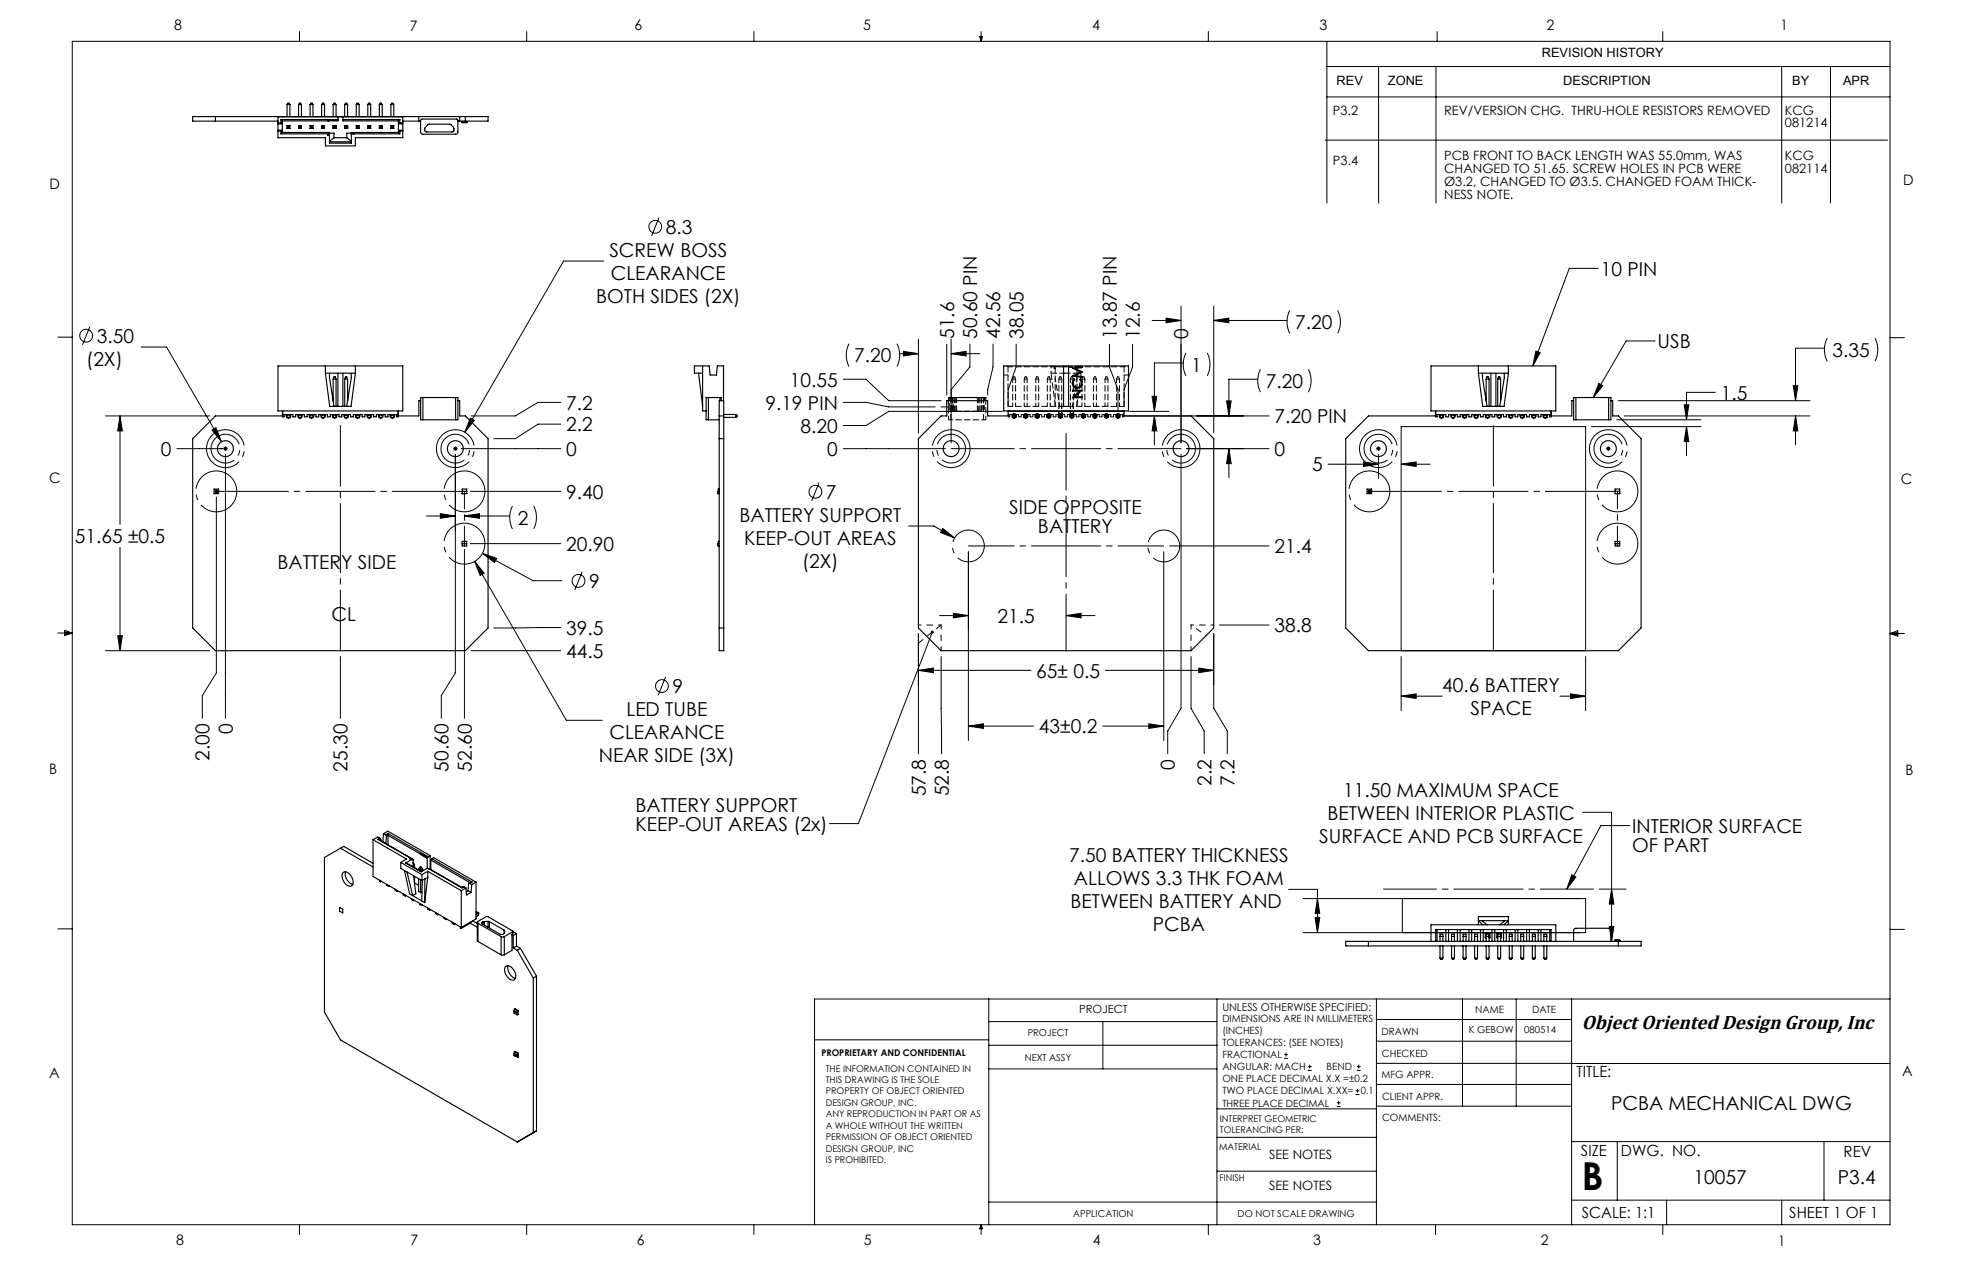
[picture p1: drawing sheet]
<svg xmlns="http://www.w3.org/2000/svg" width="432mm" height="279mm" viewBox="0 0 432 279" stroke-linecap="round" stroke-linejoin="round" font-family="sans-serif">
<defs><g id="words">
<text font-size="8.5" x="348.1" y="261.8">B</text>
<text font-size="4.4" x="348.1" y="226.4">Object Oriented Design Group, Inc</text>
<g font-size="4.2">
<text x="146.5" y="51.4">8.3</text>
<text x="134.1" y="56.5">SCREW BOSS</text>
<text x="134.4" y="61.6">CLEARANCE</text>
<text x="352.3" y="60.6">10 PIN</text>
<text x="131.2" y="66.6">BOTH SIDES (2X)</text>
<text x="21.3" y="75.4">3.50</text>
<text x="210" y="74.5" transform="rotate(-90 210 74.5)">51.6</text>
<text x="215.1" y="74.5" transform="rotate(-90 215.1 74.5)">50.60 PIN</text>
<text x="220.1" y="74.5" transform="rotate(-90 220.1 74.5)">42.56</text>
<text x="225.2" y="74.5" transform="rotate(-90 225.2 74.5)">38.05</text>
<text x="245.8" y="74.5" transform="rotate(-90 245.8 74.5)">13.87 PIN</text>
<text x="250.9" y="74.5" transform="rotate(-90 250.9 74.5)">12.6</text>
<text x="261.5" y="74.5" transform="rotate(-90 261.5 74.5)">0</text>
<text x="285" y="72.4">7.20</text>
<text x="364.8" y="76.6">USB</text>
<text x="19" y="80.5">(2X)</text>
<text x="188" y="79.7">7.20</text>
<text x="262.2" y="81.8">1</text>
<text x="403.3" y="78.5">3.35</text>
<text x="173.9" y="85">10.55</text>
<text x="278.6" y="85.4">7.20</text>
<text x="378.7" y="87.9">1.5</text>
<text x="124.6" y="94.9">2.2</text>
<text x="124.6" y="90.1">7.2</text>
<text x="168.4" y="90.1">9.19 PIN</text>
<text x="176.2" y="95.2">8.20</text>
<text x="280.5" y="93.1">7.20 PIN</text>
<text x="35.4" y="100.3">0</text>
<text x="124.6" y="100.3">0</text>
<text x="182.1" y="100.3">0</text>
<text x="280.5" y="100.3">0</text>
<text x="288.8" y="103.7">5</text>
<text x="124.6" y="109.7">9.40</text>
<text x="181.8" y="109.7">7</text>
<text x="222.1" y="113.2">SIDE OPPOSITE</text>
<text x="16.5" y="119.5">51.65 ±0.5</text>
<text x="113.9" y="115.4">2</text>
<text x="162.7" y="114.8">BATTERY SUPPORT</text>
<text x="163.8" y="119.9">KEEP-OUT AREAS</text>
<text x="228.4" y="117.3">BATTERY</text>
<text x="61.1" y="125.2">BATTERY SIDE</text>
<text x="124.6" y="121.2">20.90</text>
<text x="176.5" y="124.9">(2X)</text>
<text x="280.5" y="121.7">21.4</text>
<text x="129.6" y="129.3">9</text>
<text x="72.9" y="136.6">CL</text>
<text x="219.5" y="137">21.5</text>
<text x="124.6" y="139.7">39.5</text>
<text x="280.5" y="139.1">38.8</text>
<text x="124.6" y="144.8">44.5</text>
<text x="228.1" y="149.1">65± 0.5</text>
<text x="148" y="152.5">9</text>
<text x="317.4" y="152.2">40.6 BATTERY</text>
<text x="51.2" y="161.6" transform="rotate(-90 51.2 161.6)">0</text>
<text x="137.9" y="157.6">LED TUBE</text>
<text x="228.6" y="161.3">43±0.2</text>
<text x="323.6" y="157.3">SPACE</text>
<text x="46.1" y="167.4" transform="rotate(-90 46.1 167.4)">2.00</text>
<text x="131.8" y="167.7">NEAR SIDE (3X)</text>
<text x="134.1" y="162.6">CLEARANCE</text>
<text x="76.5" y="169.8" transform="rotate(-90 76.5 169.8)">25.30</text>
<text x="98.7" y="169.8" transform="rotate(-90 98.7 169.8)">50.60</text>
<text x="103.8" y="169.8" transform="rotate(-90 103.8 169.8)">52.60</text>
<text x="258.6" y="169.3" transform="rotate(-90 258.6 169.3)">0</text>
<text x="266.6" y="172.9" transform="rotate(-90 266.6 172.9)">2.2</text>
<text x="271.7" y="172.9" transform="rotate(-90 271.7 172.9)">7.2</text>
<text x="139.9" y="178.6">BATTERY SUPPORT</text>
<text x="203.7" y="175.2" transform="rotate(-90 203.7 175.2)">57.8</text>
<text x="208.8" y="175.2" transform="rotate(-90 208.8 175.2)">52.8</text>
<text x="295.6" y="175.3">11.50 MAXIMUM SPACE</text>
<text x="139.9" y="182.8">KEEP-OUT AREAS (2x)</text>
<text x="290.3" y="185.4">SURFACE AND PCB SURFACE</text>
<text x="292.1" y="180.3">BETWEEN INTERIOR PLASTIC</text>
<text x="359.2" y="183.3">INTERIOR SURFACE</text>
<text x="235.3" y="189.7">7.50 BATTERY THICKNESS</text>
<text x="359.2" y="187.4">OF PART</text>
<text x="236.3" y="194.7">ALLOWS 3.3 THK FOAM</text>
<text x="235.6" y="199.8">BETWEEN BATTERY AND</text>
<text x="253.7" y="204.8">PCBA</text>
<text x="354.6" y="244.3">PCBA MECHANICAL DWG</text>
<text x="372.7" y="260.4">10057</text>
<text x="404.5" y="260.4">P3.4</text>
</g>
<g font-size="3.4">
<text x="346.9" y="237">TITLE:</text>
<text x="347.9" y="254.3">SIZE</text>
<text x="356.7" y="254.4">DWG. NO.</text>
<text x="405.7" y="254.5">REV</text>
<text x="348.1" y="267.9">SCALE: 1:1</text>
<text x="393.8" y="267.9">SHEET 1 OF 1</text>
</g>
<g font-size="3.2">
<text x="38.3" y="6.7">8</text>
<text x="90.2" y="6.7">7</text>
<text x="139.7" y="6.5">6</text>
<text x="190" y="6.5">5</text>
<text x="240.4" y="6.5">4</text>
<text x="290.4" y="6.7">3</text>
<text x="340.4" y="6.5">2</text>
<text x="391.9" y="6.7">1</text>
<text x="10.9" y="41.6">D</text>
<text x="418.9" y="40.7">D</text>
<text x="10.9" y="106.3">C</text>
<text x="418.4" y="106.4">C</text>
<text x="10.8" y="170.2">B</text>
<text x="419.4" y="170.6">B</text>
<text x="10.8" y="237.2">A</text>
<text x="418.6" y="236.8">A</text>
<text x="38.8" y="273.8">8</text>
<text x="90.4" y="273.8">7</text>
<text x="140.2" y="273.8">6</text>
<text x="190.1" y="273.9">5</text>
<text x="240.5" y="273.8">4</text>
<text x="289" y="273.9">3</text>
<text x="339.1" y="273.8">2</text>
<text x="391.4" y="274.1">1</text>
</g>
<g font-size="2.8">
<text x="339.3" y="12.5">REVISION HISTORY</text>
<text x="294.2" y="18.6">REV</text>
<text x="305.5" y="18.6">ZONE</text>
<text x="344" y="18.6">DESCRIPTION</text>
<text x="394.4" y="18.6">BY</text>
<text x="405.6" y="18.6">APR</text>
<text x="293.4" y="25.2">P3.2</text>
<text x="317.8" y="25.2">REV/VERSION CHG. THRU-HOLE RESISTORS REMOVED</text>
<text x="392.8" y="25.2">KCG</text>
<text x="392.8" y="28">081214</text>
<text x="317.8" y="35.2">PCB FRONT TO BACK LENGTH WAS 55.0mm, WAS</text>
<text x="392.8" y="35.2">KCG</text>
<text x="293.4" y="36.3">P3.4</text>
<text x="317.8" y="38">CHANGED TO 51.65. SCREW HOLES IN PCB WERE</text>
<text x="317.8" y="40.9">Ø3.2, CHANGED TO Ø3.5. CHANGED FOAM THICK-</text>
<text x="392.8" y="38">082114</text>
<text x="317.8" y="43.7">NESS NOTE.</text>
<text x="279.3" y="255">SEE NOTES</text>
<text x="279.3" y="261.8">SEE NOTES</text>
</g>
<text font-size="2.5" x="237.5" y="222.9">PROJECT</text>
<text font-size="2.4" x="269" y="222.4">UNLESS OTHERWISE SPECIFIED:</text>
<g font-size="2.2">
<text x="269" y="224.9">DIMENSIONS ARE IN MILLIMETERS</text>
<text x="269" y="227.5">(INCHES)</text>
<text x="304.1" y="227.7">DRAWN</text>
<text x="324.7" y="222.9">NAME</text>
<text x="337.2" y="222.9">DATE</text>
<text x="269" y="230.2">TOLERANCES: (SEE NOTES)</text>
<text x="269" y="232.8">FRACTIONAL</text>
<text x="304.1" y="232.6">CHECKED</text>
<text x="269" y="235.5">ANGULAR: MACH</text>
<text x="269" y="238.1">ONE PLACE DECIMAL X.X =±0.2</text>
<text x="292" y="235.5">BEND</text>
<text x="304" y="237.2">MFG APPR.</text>
<text x="269" y="243.4">THREE PLACE DECIMAL</text>
<text x="269" y="240.8">TWO PLACE DECIMAL X.XX=</text>
<text x="299.5" y="240.8">0.1</text>
<text x="304.2" y="241.9">CLIENT APPR.</text>
<text x="304.2" y="246.5">COMMENTS:</text>
</g>
<g font-size="2.1">
<text x="323.2" y="227.2">K GEBOW</text>
<text x="335.5" y="227.2">080514</text>
<text x="225.5" y="233.3">NEXT ASSY</text>
<text x="226.2" y="228">PROJECT</text>
<text x="236.2" y="267.8">APPLICATION</text>
<text x="272.4" y="267.8">DO NOT SCALE DRAWING</text>
</g>
<g font-size="2">
<text x="180.8" y="232.3">PROPRIETARY AND CONFIDENTIAL</text>
<text x="181.7" y="235.7">THE INFORMATION CONTAINED IN</text>
<text x="181.7" y="238.3">THIS DRAWING IS THE SOLE</text>
<text x="181.7" y="240.8">PROPERTY OF OBJECT ORIENTED</text>
<text x="181.7" y="243.3">DESIGN GROUP, INC.</text>
<text x="181.7" y="245.8">ANY REPRODUCTION IN PART OR AS</text>
<text x="181.7" y="248.4">A WHOLE WITHOUT THE WRITTEN</text>
<text x="181.7" y="250.9">PERMISSION OF OBJECT ORIENTED</text>
<text x="268.5" y="246.8">INTERPRET GEOMETRIC</text>
<text x="268.5" y="249.4">TOLERANCING PER:</text>
<text x="181.7" y="253.4">DESIGN GROUP, INC</text>
<text x="181.7" y="255.9">IS PROHIBITED.</text>
<text x="268.3" y="252.9">MATERIAL</text>
<text x="268.4" y="259.7">FINISH</text>
</g>
</g></defs>
<g fill="none" stroke="#000" stroke-width=".22">
<path d="M15.9 9.1h400.1v260.3h-400.1zM65.9 6.9v2.2M115.9 6.9v2.2M165.9 6.9v2.2M215.6 8h.6l-.3 1.1zM215.7 8l.2 1.1M215.9 6.9v2.2M216 8l-.1 1.1M265.9 6.9v2.2M292 9.1v35.6M292 14.6h124M303.4 14.6v30.1"/>
<path d="M316 14.6v30.1M316.3 6.9v2.2M365.9 6.9v2.2M392.1 14.6v30.1M402.9 14.6v30.1M291.6 30.8h123.8M292 21.3h124M132.8 57.4h-8.8l-21.7 37.7M145 47.9l-1.6 4M351.7 59h-6.3l-8.1 21.5M12.7 74.2h3.2M19.8 71.8l-1.6 4.1"/>
<path d="M31.1 76.3h5.5l12.1 20.9M186.8 75.6a5.6 5.6 0 0 0 0 5.1M197.4 75.6a5.6 5.6 0 0 1 0 5.1M198 77.8h4.1M198.8 77.3l3.3 .5-3.3 .5zM202.1 74.6v20.6M208.4 75.7v11.2M209.3 77.8l3.3-.5v1zM209.3 74.6v22.8M209.3 77.8h6.4M213.5 75.7v5l-4.2 5M218.5 75.7v5l-1.1 5v1.2"/>
<path d="M223.6 75.7v5l-1.7 5v3.5M244.2 75.7v5l1.9 5v4.5M249.3 75.7v5l-1.9 5v3.5M253.6 70.5h6.3M256.6 70l3.3 .5-3.3 .5zM259.9 67.3v30.1M260.4 79.8h-6.3v10.7M261 77.7a5.6 5.6 0 0 0 0 5M265.7 77.7a5.6 5.6 0 0 1 0 5M267.1 70.5l3.3-.5v1zM267.1 67.3v27.9M267.1 70.5h16.2"/>
<path d="M283.8 68.3a5.6 5.6 0 0 0 0 5M294.4 68.3a5.6 5.6 0 0 1 0 5M338 77.2l1 .4-1.7 2.9zM364.2 75h-6.3l-7.2 12.5M401.5 76.6h-6.3v11.6M402.1 74.4a5.6 5.6 0 0 0 0 5M412.7 74.4a5.6 5.6 0 0 1 0 5M416 74.3h3.1M23.2 91.5h22.9M26.4 91.5l.5 3.3h-1zM26.4 91.5v23.9M38.9 98.7h10"/>
<path d="M46.6 94.6l.9-.5 1.2 3.1zM49.1 98.7h1M49.3 98.4l.7 .7M49.6 98.2v1M49.6 100v58M50 98.4l-.7 .7M99.7 98.7h1M99.9 98.4l.7 .7M100.2 100v48l-3.1 5v5M100.2 98.2v1M100.6 98.4l-.7 .7M101.5 98.7h21.9"/>
<path d="M103.5 92l.9 .5-2.1 2.6zM123.4 93.3h-5l-5 3.2h-4.7M123.4 88.5h-5l-5 3h-9.7M185.6 98.7h22.5M185.6 88.5h5l5 1h10.2M185.6 83.4h5l5 4.8h11.5M220.6 90.5h-25l-5 3.1h-5M247.3 91.5h32M248.6 90.5h8.6M253.6 87.2h1l-.5 3.3zM254.1 91.5l.5 3.3h-1zM254.1 91.5v6.4"/>
<path d="M259.9 100v55.8l-2.9 5v5M261.2 98.7h18.1M269.9 88.2h1.1l-.5 3.3zM270.5 98.7v6.4M270.5 98.7l.5 3.3h-1.1zM276.8 83.4h-6.3v8.1M277.4 81.2a5.6 5.6 0 0 0 0 5.1M288 81.2a5.6 5.6 0 0 1 0 5.1M302.9 98.7h1M303 98.4l.7 .7M303.4 98.2v1M303.4 100v5.3"/>
<path d="M303.7 98.4l-.7 .7M308.4 93.9h40.6v49.3h-40.6zM350.2 93.9h24.1M351.9 84.3l.8 .6-2 2.6zM353.5 98.7h1M353.6 98.4l.7 .7M354 98.2v1M354.3 98.4l-.7 .7M355.8 92.4h18.5M356.2 88.2h42.1M357.4 91.5h40.9M370.7 89.1h1l-.5 3.3z"/>
<path d="M371.2 93.9l.5 3.3h-1zM371.2 93.9v6.3M377.5 86.3h-6.3v6.1M394.7 84.9h1l-.5 3.3zM395.2 91.5l.5 3.3h-1zM395.2 91.5v6.4M47.1 108.1h1M47.3 107.7l.7 .8M47.6 107.6v1M47.6 109.4v38.6l-3.1 5v5M48 107.7l-.7 .8M93.9 113.5h6.3"/>
<path d="M96.9 113l3.3 .5-3.3 .5zM102.2 113.5l3.3-.5v1zM102.2 113.5h10M103.5 108.1h19.9M103.5 119.6h19.9M112.8 111.3a5.6 5.6 0 0 0 0 5.1M117.5 111.3a5.6 5.6 0 0 1 0 5.1M180.3 106.2l-1.7 4M200 115.7h5.5l4.6 2.7M207.5 116.3l2.6 2.1-3.1-1.3zM292.3 102.1h11.1M300.1 101.6l3.3 .5-3.3 .5z"/>
<path d="M300.9 108.1h1M301 107.7l.7 .8M301.4 107.6v1M301.7 107.7l-.7 .8M308.4 102.1l3.3-.5v1zM308.4 102.1h6.3M12.7 139.3h3.2M14.2 139l1.7 .3M14.2 138.7l1.7 .6-1.7 .5zM15.9 139.3l-1.7 .2M25.9 139.9h1l-.5 3.3zM26.4 120.4v22.8"/>
<path d="M102.2 120.9v37.1M104.5 123.5l2.1 2.6-.9 .5zM104.5 123.5l20.2 35h7.8M106.2 121.7l3.1 1.2-.5 .9zM106.2 121.7l11.1 6.1h6.4M123.4 138.1l-14.7 .1M128.1 125.8l-1.6 4M202.1 139.4v26.4M205.2 139.1l-16.3 42.1h-6.3M206.8 135.4h6.3M209.8 134.9l3.3 .5-3.3 .5zM213.1 121.4v41.5"/>
<path d="M234.6 135.4l3.3-.5v1zM234.6 135.4h6.4M256.1 121.4v41.5M257.4 120.1h21.9M267.1 139.4v16.4l3 5v5M268.4 137.5h10.9M416 139.4h3.1M416 139.4l1.7-.6v1.1zM416 139.4l1.7 .2M417.7 139.1l-1.7 .3M23.2 143.2h22.9M74.9 144.4v13.6"/>
<path d="M103.7 143.2h19.7M146.5 148.9l-1.6 4M202.1 147.5l3.3-.5v1zM202.1 147.5h24.8M207.1 144.4l.1 21.4M213.1 159.7l3.3-.5v1.1zM213.1 159.7h14.4M242.7 159.7h13.4M243.3 147.5h23.8M252.8 159.2l3.3 .5-3.3 .6zM262.1 144.4v11.4l2.9 5v5M263.8 147l3.3 .5-3.3 .5z"/>
<path d="M308.4 144.4v11.9M308.4 153.2h9M308.4 153.2l3.3-.6v1.1zM343.3 153.2h5.7M345.7 152.6l3.3 .6-3.3 .5zM349 144.4v11.9M348.3 178.7h6.4v28.4M283.6 195.7h6.3v9.5M286.8 197.7h62.2v7.5h-62.2M289.9 197.7l.6 3.3h-1.1zM308.6 197.7v7.5M345.9 192.5l.9 .4-2 2.7z"/>
<path d="M352 195.6h5.9M354.7 195.6l.5 3.3h-1zM358.7 181.6h-6.4l-7.5 14M12.7 204.4h3.2M217.6 219.8v49.6M267.8 219.8v49.6M289.4 201.9h1.1l-.6 3.3zM302.9 219.8v49.6M321.9 219.8v23.6M333.7 219.8v23.6M345.9 219.8v49.6M354.2 203.8h1l-.5 3.3z"/>
<path d="M416 204.5h3.1M416 219.8h-236.7v49.6M179.3 228.8h38.3M217.6 235.2h50.2M217.6 224.8h50.2M217.6 230h50.2M242.7 224.8v10.4M282.6 232.8h.8M282.6 232h.8M283 231.6v.8M287.8 235.5h.9M287.8 234.7h.9"/>
<path d="M288.2 234.2v.9M298.3 240h.9M298.6 235.5h.8M298.6 234.7h.8M298.8 239.5v.9M299 234.2v.9M302.9 233.9l113.1 .1M302.9 229.1h43M302.9 224.3h43M302.9 238.6h43M267.8 257.7h35.1M267.8 250.2h35.1"/>
<path d="M267.8 243.9h35.1M294.2 243.4h.8M294.2 242.6h.8M294.6 242.2v.8M298.3 240.8h.9M302.9 243.4h43M345.9 251.2h70.1M355.9 251.2v12.8M401.4 251.2v12.8M65.9 269.4v2.2M115.9 269.4v2.2M165.9 269.4v2.2"/>
<path d="M215.9 269.4v2.2M215.9 269.4l.3 .9h-.6zM217.6 264.5h85.3M265.9 269.4v2.2M315.9 269.4v2.2M345.9 264h70.1M365.9 269.4v2.2M366.8 264v5.4M392.1 264v5.4"/>
<circle cx="144.2" cy="49.9" r="1.41"/>
<circle cx="19" cy="73.9" r="1.41"/>
<circle cx="179.5" cy="108.2" r="1.41"/>
<circle cx="127.3" cy="127.8" r="1.41"/>
<circle cx="145.7" cy="150.9" r="1.41"/>
</g>
<path d="M216.5 119.1a3.5 3.5 0 0 0-5.9-1.4 3.5 3.5 0 0 0 1.6 5.8 3.5 3.5 0 0 0 4.3-4.2v-.2M259.5 119.1a3.5 3.5 0 0 0-5.9-1.4 3.5 3.5 0 0 0 1.6 5.8 3.5 3.5 0 0 0 4.3-4.2v-.2" fill="none" stroke="#000" stroke-width=".22" stroke-dasharray="15.2 1.3 1.3 1.3" stroke-dashoffset="6.2" stroke-linecap="butt"/>
<path d="M46.6 97.8a3.2 3.2 0 0 1 5.3-1.3 3.2 3.2 0 0 1-1.4 5.2 3.2 3.2 0 0 1-4-3.7l.1-.2M97.2 97.8a3.2 3.2 0 0 1 5.3-1.3 3.2 3.2 0 0 1-1.4 5.2 3.2 3.2 0 0 1-4-3.7l.1-.2M212.4 97.8a3.2 3.2 0 0 0-5.3-1.3 3.2 3.2 0 0 0 1.3 5.2 3.2 3.2 0 0 0 4-3.7v-.2M263 97.8a3.2 3.2 0 0 0-5.3-1.3 3.2 3.2 0 0 0 1.3 5.2 3.2 3.2 0 0 0 4-3.7v-.2M300.3 97.8a3.2 3.2 0 0 1 5.3-1.3 3.2 3.2 0 0 1-1.4 5.2 3.2 3.2 0 0 1-3.9-3.7v-.2M350.9 97.8a3.2 3.2 0 0 1 5.3-1.3 3.2 3.2 0 0 1-1.4 5.2 3.2 3.2 0 0 1-3.9-3.7v-.2" fill="none" stroke="#000" stroke-width=".22" stroke-dasharray="15.2 1.3 1.3 1.3" stroke-dashoffset="7.2" stroke-linecap="butt"/>
<path d="M45.6 97.5a4.2 4.2 0 0 1 7-1.7 4.2 4.2 0 0 1-1.9 6.9 4.2 4.2 0 0 1-5.1-4.9v-.3M96.2 97.5a4.2 4.2 0 0 1 7-1.7 4.2 4.2 0 0 1-1.9 6.9 4.2 4.2 0 0 1-5.1-4.9v-.3M213.3 97.5a4.2 4.2 0 0 0-7-1.7 4.2 4.2 0 0 0 1.9 6.9 4.2 4.2 0 0 0 5.2-4.9l-.1-.3M263.9 97.5a4.2 4.2 0 0 0-7-1.7 4.2 4.2 0 0 0 1.9 6.9 4.2 4.2 0 0 0 5.2-4.9l-.1-.3M299.4 97.5a4.2 4.2 0 0 1 6.9-1.7 4.2 4.2 0 0 1-1.8 6.9 4.2 4.2 0 0 1-5.2-4.9l.1-.3M350 97.5a4.2 4.2 0 0 1 6.9-1.7 4.2 4.2 0 0 1-1.8 6.9 4.2 4.2 0 0 1-5.2-4.9l.1-.3" fill="none" stroke="#000" stroke-width=".22" stroke-dasharray="15.2 1.3 1.3 1.3" stroke-dashoffset="4.1" stroke-linecap="butt"/>
<path d="M51.9 106.8a4.5 4.5 0 0 0-7.5-1.8 4.5 4.5 0 0 0 2 7.4 4.5 4.5 0 0 0 5.6-5.3l-.1-.3M106.5 106.8a4.5 4.5 0 0 0-7.5-1.8 4.5 4.5 0 0 0 2 7.4 4.5 4.5 0 0 0 5.6-5.3l-.1-.3M106.5 118.3a4.5 4.5 0 0 0-7.5-1.8 4.5 4.5 0 0 0 2 7.4 4.5 4.5 0 0 0 5.6-5.3l-.1-.3M305.7 106.8a4.5 4.5 0 0 0-7.6-1.8 4.5 4.5 0 0 0 2.1 7.4 4.5 4.5 0 0 0 5.5-5.3v-.3M360.3 106.8a4.5 4.5 0 0 0-7.6-1.8 4.5 4.5 0 0 0 2.1 7.4 4.5 4.5 0 0 0 5.6-5.3l-.1-.3M360.3 118.3a4.5 4.5 0 0 0-7.6-1.8 4.5 4.5 0 0 0 2.1 7.4 4.5 4.5 0 0 0 5.6-5.3l-.1-.3" fill="none" stroke="#000" stroke-width=".22" stroke-dasharray="15.2 1.3 1.3 1.3" stroke-dashoffset="3" stroke-linecap="butt"/>
<path d="M259.9 98.7h-50.6" fill="none" stroke="#000" stroke-width=".22" stroke-dasharray="15.2 1.3 1.3 1.3" stroke-dashoffset="1.4"/>
<path d="M208.8 89.5h-1.7" fill="none" stroke="#000" stroke-width=".22" stroke-dasharray="15.2 1.3 1.3 1.3"/>
<path d="M213.1 120.1h43" fill="none" stroke="#000" stroke-width=".22" stroke-dasharray="15.2 1.3 1.3 1.3" stroke-dashoffset="5.2"/>
<path d="M234.6 143.2v-47.8" fill="none" stroke="#000" stroke-width=".22" stroke-dasharray="15.2 1.3 1.3 1.3" stroke-dashoffset="2.8"/>
<path d="M202.1 137.5h5M267.1 137.5h-5" fill="none" stroke="#000" stroke-width=".22" stroke-dasharray="15.2 1.3 1.3 1.3" stroke-dashoffset="14.6"/>
<path d="M207.1 137.5v5.7M262.1 137.5v5.7" fill="none" stroke="#000" stroke-width=".22" stroke-dasharray="15.2 1.3 1.3 1.3" stroke-dashoffset="14.3"/>
<path d="M262.1 137.5l3.3 2.3" fill="none" stroke="#000" stroke-width=".22" stroke-dasharray="15.2 1.3 1.3 1.3" stroke-dashoffset="15.1"/>
<path d="M207.1 137.5l-5 4" fill="none" stroke="#000" stroke-width=".22" stroke-dasharray="15.2 1.3 1.3 1.3" stroke-dashoffset="13.9"/>
<path d="M304.5 195.6h46.2" fill="none" stroke="#000" stroke-width=".22" stroke-dasharray="15.2 1.3 1.3 1.3" stroke-dashoffset="3.6"/>
<path d="M102.2 108.1v11.5M356 108.1v11.5" fill="none" stroke="#000" stroke-width=".22" stroke-dasharray="15.2 1.3 1.3 1.3" stroke-dashoffset="11.4"/>
<path d="M47.6 108.1h54.6M301.4 108.1h54.6" fill="none" stroke="#000" stroke-width=".22" stroke-dasharray="15.2 1.3 1.3 1.3" stroke-dashoffset="-.6"/>
<path d="M74.9 143.2v-49.6M328.7 143.2v-49.6" fill="none" stroke="#000" stroke-width=".22" stroke-dasharray="15.2 1.3 1.3 1.3" stroke-dashoffset="1.9"/>
<g fill="#000">
<path d="M345.9 192.5l.9 .4-2 2.7z"/>
<path d="M103.5 92l-1.2 3.1 2.1-2.6zM104.5 123.5l1.2 3.1 .9-.5zM46.6 94.6l2.1 2.6-1.2-3.1zM25.9 139.9h1l-.5 3.3zM26.4 91.5l.5 3.3h-1zM96.9 113l3.3 .5-3.3 .5zM102.2 113.5l3.3-.5v1zM106.2 121.7l2.6 2.1 .5-.9zM253.6 87.2h1l-.5 3.3zM254.1 91.5l.5 3.3h-1zM202.1 147.5l3.3-.5v1zM263.8 147l3.3 .5-3.3 .5zM395.2 91.5l.5 3.3h-1zM394.7 84.9h1l-.5 3.3z"/>
<path d="M270.5 98.7l.5 3.3h-1.1zM269.9 88.2h1.1l-.5 3.3zM256.6 70l3.3 .5-3.3 .5zM267.1 70.5l3.3-.5v1zM209.3 77.8l3.3-.5v1zM198.8 77.3l3.3 .5-3.3 .5zM209.8 134.9l3.3 .5-3.3 .5zM234.6 135.4l3.3-.5v1zM308.4 153.2l3.3-.6v1.1zM345.7 152.6l3.3 .6-3.3 .5z"/>
<path d="M204.9 138.9a.34 .34 0 0 0 .1 .5 .34 .34 0 0 0 .5-.2 .34 .34 0 0 0-.2-.4l-.1 .3 .1-.3zM351.9 84.3l.8 .6-2 2.6zM338 77.2l1 .4-1.7 2.9z"/>
<path d="M213.1 159.7l3.3-.5v1.1zM252.8 159.2l3.3 .5-3.3 .6zM207.5 116.3l-.5 .8 3.1 1.3zM300.1 101.6l3.3 .5-3.3 .5zM308.4 102.1l3.3-.5v1zM371.2 93.9l.5 3.3h-1zM370.7 89.1h1l-.5 3.3zM289.9 197.7l.6 3.3h-1.1zM289.4 201.9h1.1l-.6 3.3zM354.2 203.8h1l-.5 3.3zM354.7 195.6l.5 3.3h-1z"/>
</g>
<g fill="none" stroke="#000" stroke-width=".25">
<path d="M47.4 25.6v1M61.2 25.7h27.4v4.6h-10.4v1.8h-6.6v-1.8h-10.4zM61.2 26.6h-18.8v-1h65v1h-6.6M61.2 28.8h.6M61.2 27h.6M61.2 27.2h.9M61.2 28.6h.9M61.8 29.4h10.3M61.8 26.3v.7M61.8 28.8v.6M61.8 26.3h12.6M61.8 27l.3 .1"/>
<path d="M61.8 26.3l.3 .3M62.1 29.1h10.4v2.4h4.8v-2.4h10.4M62.1 26.6v2.5M62.1 28.8h-.3M62.1 29.1l-.3 .3M62.2 25.6v.1M63.2 23v2.6M63.2 27.6v.6M63.2 27.6l.1 .2M63.2 28.2h.6M63.2 27.6h.6M63.2 23h.6"/>
<path d="M63.2 23l.2-.3h.2l.2 .3M63.3 28.1h.3M63.3 27.8h.3M63.3 28.1l-.1 .1M63.3 27.8v.3M63.6 28.1l.2 .1M63.6 27.8v.3M63.8 23v2.6M63.8 27.6v.6M63.8 27.6l-.2 .2M65.7 23v2.6M65.7 27.6v.6"/>
<path d="M65.7 27.6l.2 .2M65.7 28.2h.6M65.7 27.6h.6M65.7 23h.6M65.7 23l.2-.3h.3l.1 .3M65.9 28.1l-.2 .1M65.9 28.1h.3M65.9 27.8h.3M65.9 27.8v.3M66.2 28.1l.1 .1M66.2 27.8v.3M66.3 23v2.6"/>
<path d="M66.3 27.6v.6M66.3 27.6l-.1 .2M68.2 23v2.6M68.2 27.6v.6M68.2 28.2h.7M68.2 27.6h.7M68.2 27.6l.2 .2M68.2 23h.7M68.2 23l.2-.3h.3l.2 .3M68.4 28.1h.3M68.4 27.8h.3M68.4 28.1l-.2 .1"/>
<path d="M68.4 27.8v.3M68.7 28.1l.2 .1M68.7 27.8v.3M68.9 23v2.6M68.9 27.6v.6M68.9 27.6l-.2 .2M70.8 23v2.6M70.8 27.6v.6M70.8 28.2h.6M70.8 27.6h.6M70.8 27.6l.2 .2M70.8 23h.6"/>
<path d="M70.8 23l.2-.3h.2l.2 .3M71 28.1h.2M71 27.8h.2M71 28.1l-.2 .1M71 27.8v.3M71.2 28.1l.2 .1M71.2 27.8v.3M71.4 23v2.6M71.4 27.6v.6M71.4 27.6l-.2 .2M72.1 29.4v.3M72.1 29.7h.4"/>
<path d="M72.2 26.5h2.2M72.2 26.5v.1M72.2 26.5l.1 .1M72.2 29.1l-.1 .3M72.3 29.1v.1M72.3 29.2l-.2 .5M72.5 31.2h4.8M72.5 29.3h1v1M73.3 28.2h.7M73.3 27.6h.7M73.3 23v2.6M73.3 27.6v.6"/>
<path d="M73.3 27.6l.2 .2M73.3 23h.7M73.3 23l.2-.3h.3l.2 .3M73.5 28.1h.3M73.5 27.8h.3M73.5 28.1l-.2 .1M73.5 27.8v.3M73.5 30.3h2.8M73.5 30.3l-1 .8M73.8 28.1l.2 .1M73.8 27.8v.3M74 23v2.6"/>
<path d="M74 27.6v.6M74 27.6l-.2 .2M74.4 25.7v.9h-12.3M75.5 25.7v.9h12.2M75.5 26.3h12.5M75.9 27.6h.6v.6h-.6M75.9 23v2.6M75.9 27.6v.6M75.9 27.6l.1 .2M75.9 23h.6M75.9 23l.2-.3h.2l.2 .3M76 28.1h.3"/>
<path d="M76 27.8h.3M76 28.1l-.1 .1M76 27.8v.3M76.3 30.3l1 .8M76.3 27.8l.2-.2v.6l-.2-.1M76.3 27.8v.3M76.5 23v2.6M77.3 29.5h.5M77.3 29.3h-1v1M77.8 29.4v.1M77.8 29.4h10.2M77.8 29.4l-.3-.3v.3l.3 .1"/>
<path d="M78.4 23v2.6M78.4 27.6v.6M78.4 27.6l.2 .2M78.4 28.2h.6M78.4 27.6h.6M78.4 23h.6M78.4 23l.2-.3h.3l.1 .3M78.6 28.1h.3M78.6 28.1l-.2 .1M78.6 27.8h.3M78.6 27.8v.3M78.9 28.1l.1 .1"/>
<path d="M78.9 27.8v.3M79 23v2.6M79 27.6v.6M79 27.6l-.1 .2M80.9 23v2.6M80.9 27.6v.6M80.9 28.2h.7M80.9 27.6h.7M80.9 27.6l.2 .2M80.9 23h.7M80.9 23l.2-.3h.3l.2 .3M81.1 28.1h.3"/>
<path d="M81.1 27.8h.3M81.1 28.1l-.2 .1M81.1 27.8v.3M81.4 28.1l.2 .1M81.4 27.8v.3M81.6 23v2.6M81.6 27.6v.6M81.6 27.6l-.2 .2M83.5 23v2.6M83.5 27.6v.6M83.5 27.6l.2 .2M83.5 28.2h.6"/>
<path d="M83.5 27.6h.6M83.5 23h.6M83.5 23l.2-.3h.2l.2 .3M83.7 28.1l-.2 .1M83.7 28.1h.2M83.7 27.8h.2M83.7 27.8v.3M83.9 28.1l.2 .1M83.9 27.8v.3M84.1 23v2.6M84.1 27.6v.6M84.1 27.6l-.2 .2"/>
<path d="M86 23v2.6M86 27.6v.6M86 28.2h.7M86 27.6h.7M86 27.6l.2 .2M86 23h.7M86 23l.2-.3h.3l.2 .3M86.2 28.1l-.2 .1M86.2 28.1h.3M86.2 27.8h.3M86.2 27.8v.3M86.5 28.1l.2 .1"/>
<path d="M86.5 27.8v.3M86.7 23v2.6M86.7 27.6v.6M86.7 27.6l-.2 .2M87.7 25.6v.1M87.7 26.6v2.5M87.7 27.2h.9M87.7 29.1l.3 .3M87.7 28.8h.3M87.7 28.6h.9M88 26.3v.7M88 28.8v.6"/>
<path d="M88 28.8h.6M88 27h.6M88 26.3l-.3 .3M88 27l-.3 .1M88.6 26.6h4M92.2 25.6v1M92.7 26.3l7.9-.1 .2 .3-.1 2.7-.4 .3h-7.4l-.3-.5zM94.2 27.4l4.9-.1 .7 .8 .1 .6-.4 .3h-5.7l-.3-.2v-.5zM101.2 25.6v1M101.7 26.6v.4h1v-.4M101.7 26.8h1M102.4 25.6v1"/>
<path d="M61.2 80.5h27.4v9.9h-27.4zM62.2 90.4v1.3h.3v-.5h2v.5h.6v-.5h1.9v.5h.6v-.5h1.9v.5h.6v-.5h2v.5h.6v-.5h1.9v.5h.6v-.5h2v.5h.6v-.5h1.9v.5h.6v-.5h1.9v.5h.6v-.5h2v.5h.6v-.5h1.9v.5h.3v-1.3M63.1 91.2a.5 .5 0 0 0 0 .7 .5 .5 0 0 0 .7 0 .5 .5 0 0 0 .1-.7M63.2 91.3v.5h.6v-.5M63.2 91.3h.6M63.2 91.2v.1M63.8 91.2v.1M65.6 91.2a.5 .5 0 0 0 .1 .7 .5 .5 0 0 0 .7 0 .5 .5 0 0 0 0-.7M65.7 91.3v.5h.6v-.5M65.7 91.3h.6M65.7 91.2v.1M66.3 91.2v.1"/>
<path d="M68.2 91.2a.5 .5 0 0 0 0 .7 .5 .5 0 0 0 .7 0 .5 .5 0 0 0 .1-.7M68.2 91.3v.5h.7v-.5M68.2 91.3h.7M68.2 91.2v.1M68.9 91.2v.1M70.7 91.2a.5 .5 0 0 0 .1 .7 .5 .5 0 0 0 .6 0 .5 .5 0 0 0 .1-.7M70.8 91.3v.5h.6v-.5M70.8 91.3h.6M70.8 91.2v.1M71.4 91.2v.1M71.6 82.1h6.6M71.6 80.5v1.6"/>
<path d="M71.6 82.1l1 7.3h4.7l.9-7.3M72.5 82.1v1l1 6.3M73.2 91.2a.5 .5 0 0 0 .1 .7 .5 .5 0 0 0 .7 0 .5 .5 0 0 0 0-.7M73.3 91.3v.5h.7v-.5M73.3 91.3h.7M73.3 83.4l.2-.5h.3l.2 .5M73.3 83.4h.7M73.3 83.4v4.8M73.3 91.2v.1M74 83.4v6M74 91.2v.1M74.4 82.1v7.3"/>
<path d="M75.5 82.1v7.3M75.8 91.2a.5 .5 0 0 0 0 .7 .5 .5 0 0 0 .7 0 .5 .5 0 0 0 .1-.7M75.9 91.3v.5h.6v-.5M75.9 91.3h.6M75.9 83.4v6M75.9 91.2v.1M75.9 83.4l.1-.5h.3l.2 .5M75.9 83.4h.6M76.5 83.4v4.8M76.5 91.2v.1M77.3 82.1v1l-1 6.3M78.2 80.5v1.6"/>
<path d="M78.3 91.2a.5 .5 0 0 0 .1 .7 .5 .5 0 0 0 .7 0 .5 .5 0 0 0 0-.7M78.4 91.3v.5h.6v-.5M78.4 91.3h.6M78.4 91.2v.1M79 91.2v.1M80.9 91.2a.5 .5 0 0 0 0 .7 .5 .5 0 0 0 .7 0 .5 .5 0 0 0 .1-.7M80.9 91.3v.5h.7v-.5M80.9 91.3h.7M80.9 91.2v.1M81.6 91.2v.1M83.4 91.2a.5 .5 0 0 0 .1 .7 .5 .5 0 0 0 .6 0 .5 .5 0 0 0 .1-.7M83.5 91.3v.5h.6v-.5"/>
<path d="M83.5 91.3h.6M83.5 91.2v.1M84.1 91.2v.1M85.9 91.2a.5 .5 0 0 0 .1 .7 .5 .5 0 0 0 .7 0 .5 .5 0 0 0 0-.7M86 91.3v.5h.7v-.5M86 91.3h.7M86 91.2v.1M86.7 91.2v.1M92.6 88.2h-.4v3.3h-4.5l-.1-1M93.1 87.5h-.5v4.9h.5M93.1 87.5v4.9M93.1 87.5h7.2"/>
<path d="M93.1 92.4h7.2M100.3 87.5h.5v4.9h-.5M100.3 87.5v4.9M100.8 88.2h.4v3.3h1.2l5 5v41.7l-5 5h-55l-5-5v-41.7l5-5h14.8v-1M153.7 82.1l.9 7.3M154.6 82.1h-1.8v-1.6h3.3l.2 2h1.4l.2-2h1.3v7.7M154.6 80.5v9.9h.8M155.9 87.5h-.5v4.9h.5M155.9 87.5h2.5M155.9 92.4h2.4M155.9 87.5v4.9M158.3 88.2h1v55h-1z"/>
<path d="M158.3 91.5h1M158.3 96.5h1M158.4 87.5h.3v.7M158.4 87.5v.7M159.3 91.8h2.6M159.3 91.2h2.6M161.9 91.2v.6M161.9 91.2l.3 .2v.2l-.3 .2M209.1 87.5h-.3v.7M209.1 87.5h7.6M209.1 87.5v.7M216.7 87.5h.3v.7"/>
<path d="M216.7 87.5v.7M220.9 80.5h27.5v9.9h-27.5zM221.9 90.4v1.1h-4.5v-3.3h-9v3.3h-1.3l-5 5v41.7l5 5h55l5-5v-41.7l-5-5h-14.7v-1h-25.5M222.8 91.2h.1M222.9 91.8h.6M222.9 91.2h.6M222.9 91.2l.2 .2M222.9 91.2v.6M223.1 91.4h.2M223.1 91.6h.2M223.1 91.6l-.2 .2M223.1 91.4v.2"/>
<path d="M223.3 91.6l.2 .2M223.3 91.4v.2M223.5 91.2h.1M223.5 91.2l-.2 .2M223.5 91.2v.6M225.3 91.2h.1M225.4 91.8h.7M225.4 91.2h.7M225.4 91.2l.2 .2M225.4 91.2v.6M225.6 91.4h.3M225.6 91.6h.3"/>
<path d="M225.6 91.6l-.2 .2M225.6 91.4v.2M225.9 91.6l.2 .2M225.9 91.4v.2M226.1 91.2h.1M226.1 91.2l-.2 .2M226.1 91.2v.6M227.9 91.2h.1M228 91.8h.6M228 91.2h.6M228 91.2l.1 .2M228 91.2v.6"/>
<path d="M228.1 91.4h.3M228.1 91.6h.3M228.1 91.4v.2M228.1 91.6l-.1 .2M228.4 91.4v.2M228.4 91.6l.2 .2M228.6 91.2h.1M228.6 91.2l-.2 .2M228.6 91.2v.6M230.4 91.2h.1M230.5 91.8h.6M230.5 91.2h.6"/>
<path d="M230.5 91.2l.2 .2M230.5 91.2v.6M230.7 91.4h.2M230.7 91.6h.2M230.7 91.4v.2M230.7 91.6l-.2 .2M230.9 91.4v.2M230.9 91.6l.2 .2M231.1 91.2h.1M231.1 91.2l-.2 .2M231.1 91.2v.6M233 91.2h.1"/>
<path d="M233 91.8h.7M233 91.2h.7M233 91.2l.2 .2M233 91.2v.6M233.2 91.4h.3M233.2 91.6h.3M233.2 91.4v.2M233.2 91.6l-.2 .2M233.5 91.4v.2M233.5 91.6l.2 .2M233.7 91.2h.1M233.7 91.2l-.2 .2"/>
<path d="M233.7 91.2v.6M234.1 82.1h1.1M234.1 80.5v8.9h1.1v-8.9M234.1 80.7h1.1M235.5 91.2h.1M235.6 91.8h.6M235.6 91.2h.6M235.6 91.2l.2 .2M235.6 91.2v.6M235.8 91.4h.2M235.8 91.6h.2M235.8 91.4v.2"/>
<path d="M235.8 91.6l-.2 .2M236 91.4v.2M236 91.6l.2 .2M236 80.9l2.1-.2v.2l-1.5 .2 1.5 .8-1.5 .7 1.5 .2v.2l-2.1-.3 1.8-.9zM236 85.9h2.1l-1.6 1.4h1.6v.2h-2.1l1.7-1.5h-1.7zM236.2 83.6l.2-.2 .1 .1a.94 .94 0 0 0-.1 1.4 .94 .94 0 0 0 1.4 0 .94 .94 0 0 0-.2-1.4l.2-.1 .3 .3v1a1.14 1.14 0 0 1-1.6 .6 1.14 1.14 0 0 1-.3-1.7zM236.2 91.2h.1M236.2 91.2l-.2 .2M236.2 91.2v.6M238 91.2h.1M238.1 91.8h.7M238.1 91.2h.7"/>
<path d="M238.1 91.2l.2 .2M238.1 91.2v.6M238.3 91.4h.3M238.3 91.6h.3M238.3 91.6l-.2 .2M238.3 91.4v.2M238.6 91.6l.2 .2M238.6 91.4v.2M238.8 91.2h.1M238.8 91.2l-.2 .2M238.8 91.2v.6M240.6 91.2h.1"/>
<path d="M240.7 91.8h.6M240.7 91.2h.6M240.7 91.2l.1 .2M240.7 91.2v.6M240.8 91.4h.3M240.8 91.6h.3M240.8 91.6l-.1 .2M240.8 91.4v.2M241.1 91.6l.2 .2M241.1 91.4v.2M241.3 91.2h.1M241.3 91.2l-.2 .2"/>
<path d="M241.3 91.2v.6M243.1 91.2h.1M243.2 91.8h.6M243.2 91.2h.6M243.2 91.2l.2 .2M243.2 91.2v.6M243.4 91.4h.2M243.4 91.6h.2M243.4 91.6l-.2 .2M243.4 91.4v.2M243.6 91.4v.2M243.6 91.6l.2 .2"/>
<path d="M243.8 91.2h.1M243.8 91.2l-.2 .2M243.8 91.2v.6M245.7 91.2h.1M245.7 91.8h.7M245.7 91.2h.7M245.7 91.2l.2 .2M245.7 91.2v.6M245.9 91.4h.3M245.9 91.6l-.2 .2M245.9 91.6h.3M245.9 91.4v.2"/>
<path d="M246.2 91.6l.2 .2M246.2 91.4v.2M246.4 91.2h.1M246.4 91.2l-.2 .2M246.4 91.2v.6M247.3 90.4v.1M314.9 80.5h27.5v9.9h-27.5zM316 90.4v1.3h.3v-.5h1.9v.5h.6v-.5h1.9v.5h.6v-.5h2v.5h.6v-.5h1.9v.5h.6v-.5h2v.5h.6v-.5h1.9v.5h.6v-.5h1.9v.5h.6v-.5h2v.5h.6v-.5h1.9v.5h.6v-.5h2v.5h.3v-1.3M316.8 91.2a.5 .5 0 0 0 .1 .7 .5 .5 0 0 0 .7 0 .5 .5 0 0 0 0-.7M316.9 91.3v.5h.7v-.5M316.9 91.3h.7M316.9 91.2v.1"/>
<path d="M317.6 91.2v.1M319.4 91.2a.5 .5 0 0 0 0 .7 .5 .5 0 0 0 .7 0 .5 .5 0 0 0 .1-.7M319.5 91.3v.5h.6v-.5M319.5 91.3h.6M319.5 91.2v.1M320.1 91.2v.1M321.9 91.2a.5 .5 0 0 0 .1 .7 .5 .5 0 0 0 .7 0 .5 .5 0 0 0 0-.7M322 91.3v.5h.6v-.5M322 91.3h.6M322 91.2v.1M322.6 91.2v.1M324.5 91.2a.5 .5 0 0 0 0 .7 .5 .5 0 0 0 .7 0 .5 .5 0 0 0 .1-.7"/>
<path d="M324.5 91.3v.5h.7v-.5M324.5 91.3h.7M324.5 91.2v.1M325.2 91.2v.1M325.4 82.1h6.6M325.4 82.1l.9 7.3h4.7l1-7.3M325.4 80.5v1.6M326.3 82.1v1l1 6.3M327 91.2a.5 .5 0 0 0 .1 .7 .5 .5 0 0 0 .6 0 .5 .5 0 0 0 .1-.7M327.1 91.3v.5h.6v-.5M327.1 91.3h.6M327.1 83.4l.2-.5h.2l.2 .5"/>
<path d="M327.1 83.4h.6M327.1 83.4v4.8M327.1 91.2v.1M327.7 83.4v6M327.7 91.2v.1M328.1 82.1v7.3M329.2 82.1v7.3M329.5 91.2a.5 .5 0 0 0 .1 .7 .5 .5 0 0 0 .7 0 .5 .5 0 0 0 0-.7M329.6 91.3v.5h.7v-.5M329.6 91.3h.7M329.6 83.4l.2-.5h.3l.2 .5M329.6 83.4h.7"/>
<path d="M329.6 83.4v6M329.6 91.2v.1M330.3 83.4v4.8M330.3 91.2v.1M331.1 82.1v1l-1 6.3M332 80.5v1.6M332.1 91.2a.5 .5 0 0 0 0 .7 .5 .5 0 0 0 .7 0 .5 .5 0 0 0 .1-.7M332.2 91.3v.5h.6v-.5M332.2 91.3h.6M332.2 91.2v.1M332.8 91.2v.1M334.6 91.2a.5 .5 0 0 0 .1 .7 .5 .5 0 0 0 .7 0 .5 .5 0 0 0 0-.7"/>
<path d="M334.7 91.3v.5h.6v-.5M334.7 91.3h.6M334.7 91.2v.1M335.3 91.2v.1M337.2 91.2a.5 .5 0 0 0 0 .7 .5 .5 0 0 0 .7 0 .5 .5 0 0 0 .1-.7M337.2 91.3v.5h.7v-.5M337.2 91.3h.7M337.2 91.2v.1M337.9 91.2v.1M339.7 91.2a.5 .5 0 0 0 .1 .7 .5 .5 0 0 0 .6 0 .5 .5 0 0 0 .1-.7M339.8 91.3v.5h.6v-.5M339.8 91.3h.6"/>
<path d="M339.8 91.2v.1M340.4 91.2v.1M346.3 88.2h-.4v3.3h-4.5v-1M346.8 87.5h-.5v4.9h.5M346.8 87.5h7.2M346.8 92.4h7.2M346.8 87.5v4.9M354 87.5h.5v4.9h-.5M354 87.5v4.9M354.5 88.2h.4v3.3h1.3l5 5v41.7l-5 5h-55l-5-5v-41.7l5-5h14.7l.1-1M47.1 107.6h1v1h-1zM101.7 107.6h1v1h-1z"/>
<path d="M101.7 119.1h1v1h-1zM101.7 119.6h1M101.7 108.1h1M102.2 119.6v.5M158.1 107.6h.2v1h-.3zM158.3 119.1h-.2v.5M300.9 107.6h1v1h-1zM355.5 119.6h1M355.5 119.1h1v1h-1zM355.5 107.6h1v1h-1zM355.5 108.1h1M356 119.6v.5"/>
<path d="M158.1 120.1v-.5h-.1v.5h.3M158.3 138.2h1M74.7 199.6l.7 .4v.9l-.7-.5zM74.9 186.6l7.2 4.1M75.5 191.9a1.52 1.52 0 0 1 2 1.2l.2 .7a.86 .86 0 0 1-.3 1.1 .86 .86 0 0 1-1.2-.3 2.17 2.17 0 0 1-.7-2.7zM76.1 191.8a2.42 2.42 0 0 0 1.6 2.8M82.1 189.9l-6.5-3.7-4.2 2.5v34l3.5 6.1 38.9 22.4 4.3-2.4M82.1 184.7l7.4 4.3-1.3 .7M82.1 184.7v8.1l19.4 11.2 3.3-1.8v-8.1M83.2 184.7l7.2 4.2M83.2 184.7l.4 .1M83.6 193.7v.2l.2 .1"/>
<path d="M83.6 184.4l-.5-.3-1 .6M83.6 184.4l-.4 .3M83.6 184.8l7.1 4.1M83.6 184.4l.2 .3M83.8 193.8v.2M83.8 184.7l-.2 .1M83.8 184.7v.3M84 193.9l-.2 .1M84.3 185.1l.6 .4M84.3 185.1l-.1 .1M84.4 183.4l1-.5 9.3 5.3M84.4 183.4l.5 .3"/>
<path d="M84.4 183.4l-.1 1.7M84.9 183.7l.2 .3M84.9 185.5v.1M85.1 184l.3-.2 7.1 4.1M85.1 184l-.2 1.5M85.2 194.6v.2l.4 .2M85.4 183.4v2.5M85.4 183.4l8.8 5.1M85.4 183.4l-.5 .3M85.6 194.8v.2M85.8 194.9l-.2 .1M86.9 195.6v.2l.5 .3"/>
<path d="M87.4 195.9v.2M87.6 196l-.2 .1M88.2 189.7l4.7 2.7M88.2 189.7v1.3l4.7 2.7M88.7 196.7v.2l.5 .2M89 191.5l1.1 5.2 3.4 1.9M89.2 196.9v.2M89.3 189.9l3.4 1.9 1.4-.8 .4 .2M89.3 189.9l3.4 1.9M89.3 197l-.1 .1M89.6 191.8l1.2 5.2 .7-.4-.5-3.9M90.2 189l.3 .1"/>
<path d="M90.2 189l.6 .1M90.4 188.9l-.2 .1M90.4 188.9h.3M90.5 189.1l-1.2 .8M90.5 189.1l.4 .1M90.5 197.7v.2l.5 .2M90.7 188.9l.1 .2M90.8 189.1l.1 .1M90.8 189.1h.1M90.9 189.2v1.5M90.9 189.8h.1M91 197.9v.2"/>
<path d="M91 189.8h-.1M91 189.8l.2 .4M91.1 198l-.1 .1M91.2 194.3l.9 .5M91.2 190.2l-.3 .2M91.2 190.2v.7M91.2 192.8v1.6M92.1 191.2v.2M92.1 193.3v2.8M92.1 196.1h.1M92.1 196.1l.5 .3M92.1 191.2l.5 .3 .4-.3"/>
<path d="M92.3 198.7v.2l.5 .3M92.4 190.8l.2 .1M92.4 190.8l-.3 .4M92.4 190.8l.2-.1 .2 .1M92.5 187.9l.1 .1M92.6 187.8l1.5 .9M92.6 187.8l-.1 .1M92.6 188l1.4 .9M92.6 187.8v.2M92.6 190.9v.8M92.6 193.6v2.8M92.6 196.4h.1"/>
<path d="M92.8 199v.2M92.8 190.8l-.2 .1M92.8 190.8l.2 .4M92.9 196.2l-.3 .2M92.9 192.4v1.3M92.9 199.1l-.1 .1M92.9 193.7l-.1 4.5M93 191.2v.4M93.5 193.4l-.6 .3M93.5 193.4v5.2M94 188.9v2.1M94.1 188.7l-.1 .2"/>
<path d="M94.1 199.8v.2l.5 .2M94.1 191.7l7.4 4.2M94.1 191.7l-1.2 .7M94.1 193l-.6 5.6M94.1 191.7v1.3M94.1 193l-.6 .4M94.2 188.5l-.1 .2M94.5 191.1h.1M94.5 191.1v.1M94.5 191.1h-.1M94.5 191.2h.1M94.5 191.2l7.2 4.1"/>
<path d="M94.5 191.1l7.2 4.1M94.7 188.2l-.5 .3M94.7 188.2v3M94.8 189.2l8.7 5M94.8 189.2v2.1M95 188.9l.4-.2 9.4 5.4M95 188.9l8.9 5.2M95 188.9l-.2 .3M101.5 195.9v8.3M101.7 195.2v.1M102.1 195.1l-.4 .2M102.1 195.1l.4 .3"/>
<path d="M102.1 195.1l-.4 .1M102.5 195.4l-1 .5M102.5 195.4l.2 1.5 1-.6M103 195.9l.7 .4M103 195.9l-.4 .3M103.1 194.4l-.1 1.5M103.4 194.4h-.3M103.4 194.4l.4 .2M103.5 194.2l-.4 .2M103.8 194.6l-.1 1.7M103.9 194.1l-.5 .3M103.9 194.1l-.4 .1"/>
<path d="M104.8 194.1l-1 .5M94.6 200v.2M94.7 200.1l-.1 .1M95.9 200.8v.2l.5 .3M96.4 201.1v.2M96.5 201.2l-.1 .1M97.7 201.8v.2l.5 .3M98.2 202.1v.2M98.3 202.2l-.1 .1M99.5 202.9v.2l.4 .2M99.9 203.1v.2M100.1 203.2l-.2 .1"/>
<path d="M101.3 203.9v.2l.2 .1M103.4 202.9v.3l-1.9 1M104.1 202.6l-.7 .4 1.6 1M104.1 202.6l.9 .6M104.1 202.5v.1M104.8 200.6l.5 .3v.5M104.8 200.6v.1M104.8 200.6l.6 .2M105 202.9v4l.2 .2M105.2 203.1l-.2-.2 .2-.2 1.8-1 .3-.1 5.5 3.2v.2M105.2 203.1l5.1 3M105.2 207.1l5.1 3"/>
<path d="M105.2 203.1v4M105.3 201.4l-.5 .3M105.4 200.8l-.6 .4M105.4 200.8l-.1 .6M106.1 202.9l-.1 .2 .1 .1M106.1 203.2l4.1 2.4 .7-.2M106.1 202.9v.3M106.3 202.8l-.2 .1M106.3 202.8v.6M106.6 202.7l-.3 .1M106.6 202.7v.8M107.4 202.7l.3 .1"/>
<path d="M107.4 202.7v1.3M107.4 202.7h-.8M107.7 202.8l3.2 1.8M107.7 202.8v1.4M110.3 210.1h.7M110.3 206.1h.7M110.3 206.1v4M110.9 204.6l.2 .2-.2 .6M110.9 204.6v.8M111 206.1v4M111.3 212.6a1.52 1.52 0 0 1 1.9 1.1l.3 .7a.86 .86 0 0 1-.3 1.2 .86 .86 0 0 1-1.2-.3 2.17 2.17 0 0 1-.7-2.7zM111.8 212.5a2.42 2.42 0 0 0 1.6 2.7"/>
<path d="M112.7 205.7v3.4l-1.7 1M112.7 205.7l.3 .1M112.8 205l-1.8 1.1M112.8 205v.6M112.8 205.6l-.1 .1M112.9 204.9l-.1 .7M112.9 205l.8 .4M113 208.6l.8 .5M113 205.8v2.8M113.7 208.1l-.7 .5M113.7 205.4l-.7 .4M113.7 205.4v2.7"/>
<path d="M113.7 208.1l.8 .6M113.8 209.1l3.6 6.1M114.5 208.7l-.7 .4M114.5 208.7l3.6 6.1M117.4 215.2v34l.7-.4M118.1 214.8l-.7 .4M118.1 214.8v34M296.2 207.1h65v1h-65zM301.2 207.1v1M314.9 207.1v-3.6h27.5v3.6M316 207.1v-2.6h25.4v2.6M316.3 204.5v2.6"/>
<path d="M316.9 206v-.5h.7v.5M316.9 206v1.1M316.9 208.1v2.7M316.9 210.8h.7M316.9 206h.7M316.9 210.8l.2 .3h.3l.2-.3M317.6 206v1.1M317.6 208.1v2.7M318.2 204.5v2.6M318.8 204.5v2.6M319.5 206v-.5h.6v.5M319.5 206v1.1"/>
<path d="M319.5 208.1v2.7M319.5 210.8h.6M319.5 206h.6M319.5 210.8l.1 .3h.3l.2-.3M320.1 206v1.1M320.1 208.1v2.7M320.7 204.5v2.6M321.3 204.5v2.6M322 206v-.5h.6v.5M322 206v1.1M322 208.1v2.7M322 210.8h.6"/>
<path d="M322 206h.6M322 210.8l.2 .3h.2l.2-.3M322.6 206v1.1M322.6 208.1v2.7M323.3 204.5v2.6M323.9 204.5v2.6M324.5 206v-.5h.7v.5M324.5 206v1.1M324.5 208.1v2.7M324.5 210.8h.7M324.5 206h.7M324.5 210.8l.2 .3h.3l.2-.3"/>
<path d="M325.2 206v1.1M325.2 208.1v2.7M325.4 203.5v-1.8h6.6v1.8M325.8 204.5v2.6M326.3 202.6l1 .9M326.3 203.5l-.9-.9h6.6l-1 .9M326.4 204.5v2.6M326.9 205.3h1M326.9 206.3h.2M326.9 205.3v1M326.9 205.3l.2 .2M327.1 205.5v1.6"/>
<path d="M327.1 205.5h.6M327.1 206.1l-.2 .2M327.1 206.1h.1M327.1 205.5v.5h.6v-.5M327.1 208.1v2.7M327.1 210.8h.6M327.1 210.8l.2 .3h.2l.2-.3M327.7 208.1v2.7M327.7 206.3h.2M327.7 206.1h.1M327.7 205.5v1.6M327.7 206.1l.2 .2"/>
<path d="M327.9 205.3v1M327.9 205.3l-.2 .2M328.4 204.5v2.6M329 204.5v2.6M329.4 205.3h1.1M329.4 205.3v1M329.4 206.3h.2M329.4 205.3l.2 .2M329.6 205.5v1.6M329.6 205.5h.7M329.6 206.1h.1M329.6 206.1l-.2 .2"/>
<path d="M329.6 205.5v.5h.7M329.6 208.1v2.7M329.6 210.8h.7M329.6 210.8l.2 .3h.3l.2-.3M330.3 205.5v.5M330.3 206v1.1M330.3 208.1v2.7M330.3 206.3h.2M330.3 206.1h.1M330.3 206.1l.2 .2M330.3 205.5v.6M330.5 205.3v1"/>
<path d="M330.5 205.3l-.2 .2M330.9 204.5v2.6M331.1 202.6l-1 .9M331.5 204.5v2.6M332.2 206v-.5h.6v.5M332.2 206v1.1M332.2 208.1v2.7M332.2 210.8h.6M332.2 206h.6M332.2 210.8l.1 .3h.3l.2-.3M332.8 206v1.1M332.8 208.1v2.7"/>
<path d="M333.4 204.5v2.6M334 204.5v2.6M334.7 206v-.5h.6v.5M334.7 206v1.1M334.7 208.1v2.7M334.7 210.8h.6M334.7 206h.6M334.7 210.8l.2 .3h.2l.2-.3M335.3 206v1.1M335.3 208.1v2.7M336 204.5v2.6M336.6 204.5v2.6"/>
<path d="M337.2 206v-.5h.7v.5M337.2 206v1.1M337.2 208.1v2.7M337.2 210.8h.7M337.2 206h.7M337.2 210.8l.2 .3h.3l.2-.3M337.9 206v1.1M337.9 208.1v2.7M338.5 204.5v2.6M339.1 204.5v2.6M339.8 206v-.5h.6v.5M339.8 206v1.1"/>
<path d="M339.8 208.1v2.7M339.8 210.8h.6M339.8 206h.6M339.8 210.8l.2 .3h.2l.2-.3M340.4 206v1.1M340.4 208.1v2.7M341.1 204.5v2.6M346.3 207.1v-2.5l.3-.3 .2-.1 7.4 .1 .3 .3v2.5M355.5 207.1v-.3h1v.3M355.5 206.8l1 .2M356 206.9h.5M356.2 207.1v1"/>
<path d="M113.1 222.4l.7 .5M113.1 222.4v.5l.7 .4M113.1 231.8v.4l.4 .3M113.1 231.8l.4 .2M113.2 222.4l.7 .4M113.2 222.4h-.1M113.2 231.4l.7 .4M113.2 231.8l.7 .4M113.2 231.4v.4M113.2 231.4l.1-.1 .7 .4M113.2 231.8h-.1M113.2 222l.7 .4"/>
<path d="M113.2 222v.4M113.2 222l.1-.1 .7 .4M113.5 232l.1 .4M113.5 232v.5M113.6 232.4l-.1 .1M113.6 232.4l.3 .2M113.8 222.9v.4M113.9 222.8l-.1 .1M113.9 232.2v.4M113.9 231.8v.4M113.9 222.4v.4M114 231.7l-.1 .1"/>
<path d="M114 231.7l-.1 .9M114 222.3l-.1 .1M114 222.3v.9l-.2 .1"/>
<circle cx="49.6" cy="98.7" r="1.75"/>
<circle cx="100.2" cy="98.7" r="1.75"/>
<circle cx="209.3" cy="98.7" r="1.75"/>
<circle cx="223.2" cy="91.5" r=".5"/>
<circle cx="225.7" cy="91.5" r=".5"/>
<circle cx="228.3" cy="91.5" r=".5"/>
<circle cx="230.8" cy="91.5" r=".5"/>
<circle cx="233.4" cy="91.5" r=".5"/>
<circle cx="235.9" cy="91.5" r=".5"/>
<circle cx="238.4" cy="91.5" r=".5"/>
<circle cx="241" cy="91.5" r=".5"/>
<circle cx="243.5" cy="91.5" r=".5"/>
<circle cx="246.1" cy="91.5" r=".5"/>
<circle cx="259.9" cy="98.7" r="1.75"/>
<circle cx="303.4" cy="98.7" r="1.75"/>
<circle cx="354" cy="98.7" r="1.75"/>
</g>
<g fill="none" stroke="#000" stroke-width=".22" stroke-dasharray="1.3 .6">
<path d="M208.8 89.8v-.6M209.1 90h.3M209.4 89.2h-.3M209.6 90.5h.1M209.7 90.5h.5M209.8 89.2v.6M210.2 90.5h.3M215.1 90.5h.3M215.4 90.5h.6M216 90.5h.1M216.3 90h.3M216.6 89.2h-.3"/>
<path d="M221.8 80.7l-.3-.2M222.2 91.7v-.5M222.2 91.7h-.3M222.8 91.2h-.6M222.9 83.4l.2-.5M223.1 82.9h.2M223.3 82.9l.2 .5M223.5 83.4h-.6M223.5 91.3h-.6M223.5 91.2h-.6M224.2 91.7v-.5M224.2 91.2h-.6"/>
<path d="M224.8 91.7v-.5M224.8 91.7h-.6M225.3 91.2h-.5M225.4 83.4l.2-.5M225.6 82.9h.3M225.9 82.9l.2 .5M226.1 83.4h-.7M226.1 91.3h-.7M226.1 91.2h-.7M226.7 91.7v-.5M226.7 91.2h-.6M227.3 91.7v-.5"/>
<path d="M227.3 91.7h-.6M227.9 91.2h-.6M228 83.4l.1-.5M228.1 82.9h.3M228.4 82.9l.2 .5M228.6 83.4h-.6M228.6 91.3h-.6M228.6 91.2h-.6M229.2 91.7v-.5M229.2 91.2h-.5M229.8 91.7v-.5M229.8 91.7h-.6"/>
<path d="M230.4 91.2h-.6M230.5 83.4l.2-.5M230.7 82.9h.2M230.9 82.9l.2 .5M231.1 83.4h-.6M231.1 91.3h-.6M231.1 91.2h-.6M231.7 80.5l.3 .2M231.8 91.7v-.5M231.8 91.2h-.6M232 80.7h.1M232 81.1v-.4"/>
<path d="M232.2 81.1h-.2M232.2 80.5v.6M232.4 91.2h.6M232.4 91.7v-.5M232.4 91.7h-.6M233 91l-.2 .2M233 91h.1M233 91h.7M233 91.2v-.2M233 83.4l.2-.5M233.2 82.9h.3M233.5 82.9l.2 .5"/>
<path d="M233.7 91h.1M233.7 91.2v-.2M233.7 83.4h-.7M233.7 91.3h-.7M233.7 91h-.7M233.7 91.2h-.7M233.8 91.2h.5M233.9 91.2l-.2-.2M234.3 91.7v-.5M234.9 91.2h.6M234.9 91.7v-.5M234.9 91.7h-.6"/>
<path d="M235.6 91l-.2 .2M235.6 91h.1M235.6 91.2v-.2M235.6 83.4l.2-.5M235.8 82.9h.2M236 82.9l.2 .5M236.2 91h.1M236.2 91h-.6M236.2 91.2v-.2M236.2 83.4h-.6M236.2 91.3h-.6M236.2 91.2h-.6"/>
<path d="M236.3 91.2h.6M236.4 91.2l-.2-.2M236.9 91.7v-.5M237 80.8v-.3M237.2 80.8h-.2M237.2 80.8h.1M237.3 80.6l-.1 .2M237.3 80.6l.1-.1M237.5 91.7v-.5M237.5 91.7h-.6M238 91.2h-.5M238.1 83.4l.2-.5"/>
<path d="M238.3 82.9h.3M238.6 82.9l.2 .5M238.8 83.4h-.7M238.8 91.3h-.7M238.8 91.2h-.7M239.4 91.7v-.5M239.4 91.2h-.6M240 91.7v-.5M240 91.7h-.6M240.6 91.2h-.6M240.7 83.4l.1-.5M240.8 82.9h.3"/>
<path d="M241.1 82.9l.2 .5M241.3 83.4h-.6M241.3 91.3h-.6M241.3 91.2h-.6M241.9 91.7v-.5M241.9 91.2h-.5M242.5 91.7v-.5M242.5 91.7h-.6M243.1 91.2h-.6M243.2 83.4l.2-.5M243.4 82.9h.2M243.6 82.9l.2 .5"/>
<path d="M243.8 83.4h-.6M243.8 91.3h-.6M243.8 91.2h-.6M244.5 91.7v-.5M244.5 91.2h-.6M245.1 91.7v-.5M245.1 91.7h-.6M245.7 91.2h-.6M245.7 83.4l.2-.5M245.9 82.9h.3M246.2 82.9l.2 .5M246.4 83.4h-.7"/>
<path d="M246.4 91.3h-.7M246.4 91.2h-.7M247 91.7v-.5M247 91.2h-.5M247.3 91.7h-.3M247.4 80.7l.3-.2"/>
</g>
<path d="M208.8 88.2v4.2M209.1 89.2v.8M209.4 90v-.8M216.3 89.2v.8M216.6 90v-.8M217 88.2v4.2" fill="none" stroke="#000" stroke-width=".22" stroke-dasharray="1.3 .6" stroke-dashoffset=".4"/>
<path d="M208.8 92.4h8.2M210.5 90.5h4.6M232.2 81.1v8.3M233.2 89.4l-1-6.3M237 83.1l-1 6.3M237.3 80.7h10.1" fill="none" stroke="#000" stroke-width=".22" stroke-dasharray="1.3 .6" stroke-dashoffset=".3"/>
<g fill="none" stroke="#000" stroke-width=".22" stroke-dasharray="1.3 .6" stroke-dashoffset=".1">
<path d="M209.3 92.4v-4.9M209.6 90.5v-3M209.7 90.5v-3M210 90.5v-3M210.2 90.5v-3M210.5 90.5v-3M215.1 90.5v-3M215.4 90.5v-3M215.7 90.5v-3M216 90.5v-3M216.1 90.5v-3M216.5 87.5v4.9"/>
<path d="M221.8 89.4v-8.7M247.4 89.4v-8.7"/>
</g>
<g fill="none" stroke="#000" stroke-width=".22" stroke-dasharray="1.3 .6" stroke-dashoffset=".5">
<path d="M221.8 82.5h-.9M222.9 83.4v6M223.5 83.4v6M225.4 83.4v6M226.1 83.4v6M228 83.4v6M228.6 83.4v6M230.5 83.4v6M231.1 83.4v6M231.3 82.1h.9M233 83.4v6M233.7 83.4v6"/>
<path d="M235.2 80.6h2.1M235.6 83.4v6M236.2 83.4v6M237 82.1h.9M238.1 83.4v6M238.8 83.4v6M240.7 83.4v6M241.3 83.4v6M243.2 83.4v6M243.8 83.4v6M245.7 83.4v6M246.4 83.4v6"/>
<path d="M247.4 82.5h1"/>
</g>
<path d="M221.9 91.7v-1.2M235.2 80.8h2M247.3 91.7v-1.2" fill="none" stroke="#000" stroke-width=".22" stroke-dasharray="1.3 .6" stroke-dashoffset=".6"/>
<path d="M221.8 80.7h12.3M221.8 89.4h12.3M235.2 89.4h12.2M237 80.8v8.6" fill="none" stroke="#000" stroke-width=".22" stroke-dasharray="1.3 .6" stroke-dashoffset=".2"/>
<path d="M208.8 89.2a.5 .5 0 0 1 .5-.5 .5 .5 0 0 1 .5 .5M209.8 89.8a.5 .5 0 0 1-.5 .5 .5 .5 0 0 1-.5-.5M231.3 80.5v1.6M233 91v-1.6M233 89.4v1.6M233.7 91v-1.6M233.7 89.4v1.6M235.6 91v-1.6M235.6 89.4v1.6M236.2 91v-1.6M236.2 89.4v1.6M237.9 82.1v-1.6" fill="none" stroke="#000" stroke-width=".22" stroke-dasharray="1.3 .6" stroke-dashoffset=".8"/>
<path d="M232.3 89.4l-1-7.3M237.9 82.1l-.9 7.3" fill="none" stroke="#000" stroke-width=".22" stroke-dasharray="1.3 .6" stroke-dashoffset="-.2"/>
<path d="M232.2 82.1h1.9M234.1 80.7h-1.9M235.2 82.1h1.8M237 80.7h-1.8" fill="none" stroke="#000" stroke-width=".22" stroke-dasharray="1.3 .6" stroke-dashoffset=".9"/>
<use href="#words"/>
</svg>
